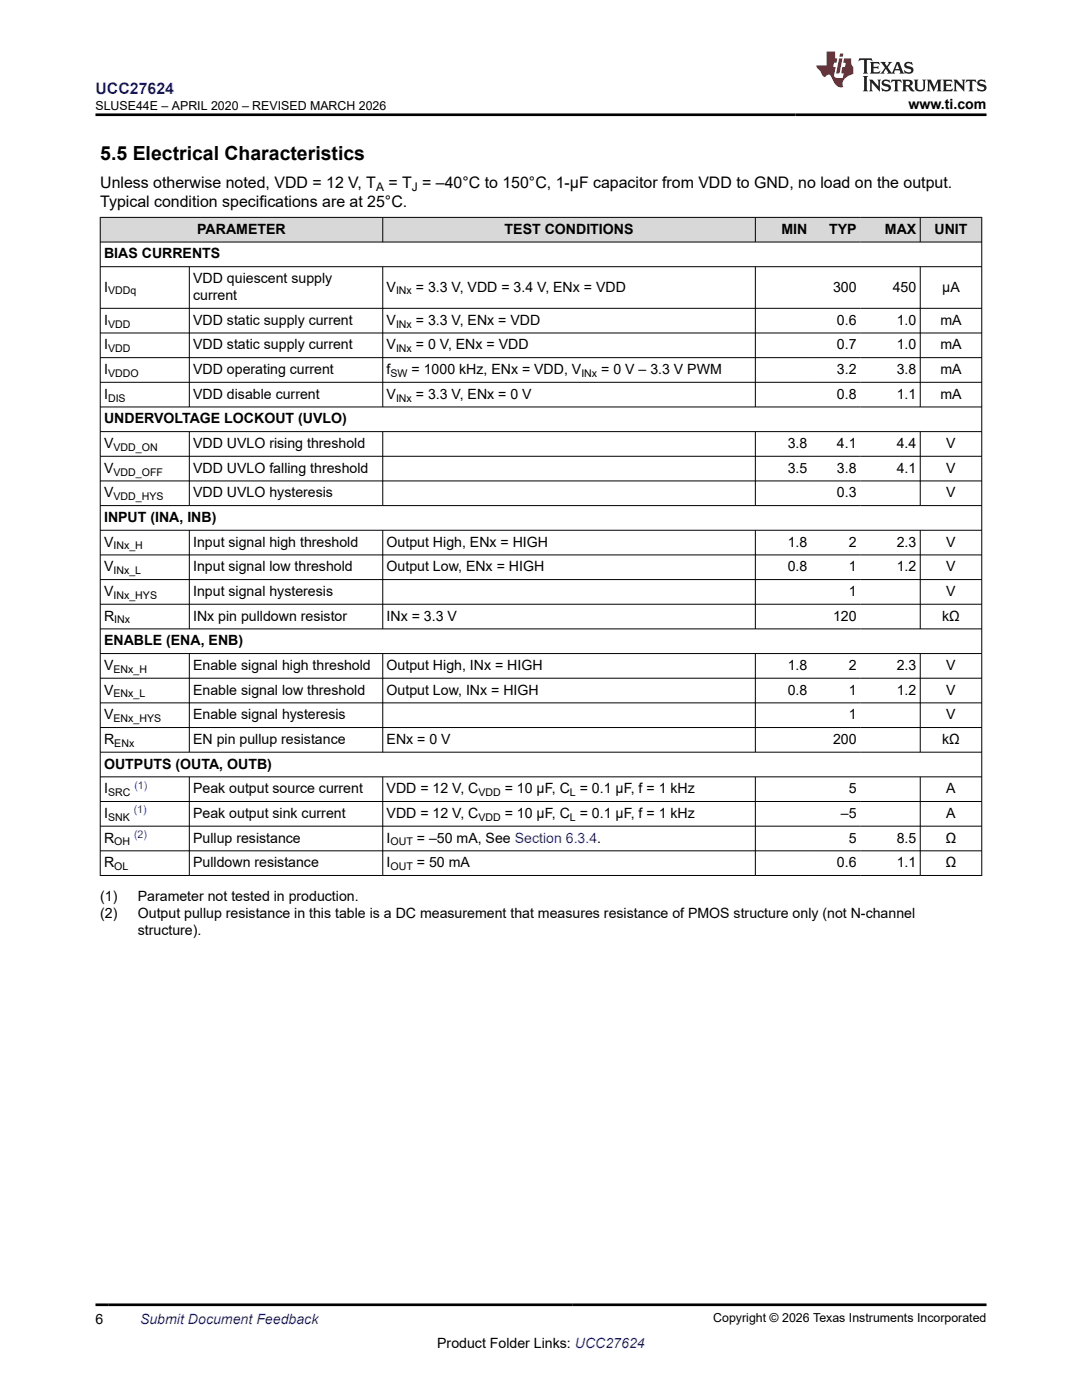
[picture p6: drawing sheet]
<svg xmlns="http://www.w3.org/2000/svg" width="216mm" height="279mm" viewBox="0 0 216 279" stroke-linecap="round" stroke-linejoin="round" font-family="sans-serif">
<defs><g id="words">
<text font-size="3.9" x="20" y="32">5.5 Electrical Characteristics</text>
<text font-size="3.2" fill="#00f" x="19" y="18.7">UCC27624</text>
<g font-size="3.2">
<text x="20" y="37.5">Unless otherwise noted, VDD = 12 V, T</text>
<text x="20" y="41.3">Typical condition specifications are at 25°C.</text>
<text x="77.5" y="37.5">= T = –40°C to 150°C, 1-µF capacitor from VDD to GND, no load on the output.</text>
</g>
<g font-size="2.8">
<text x="181.3" y="21.8">www.ti.com</text>
<text x="39.4" y="46.7">PARAMETER</text>
<text x="100.7" y="46.7">TEST CONDITIONS</text>
<text x="155.9" y="46.7">MIN</text>
<text x="165.4" y="46.7">TYP</text>
<text x="176.6" y="46.7">MAX</text>
<text x="186.5" y="46.7">UNIT</text>
<text x="20.8" y="51.6">BIAS CURRENTS</text>
<text x="20.8" y="58.2">I</text>
<text x="38.5" y="56.5">VDD quiescent supply</text>
<text x="38.5" y="59.9">current</text>
<text x="77.1" y="58.2">V</text>
<text x="83" y="58.2">= 3.3 V, VDD = 3.4 V, ENx = VDD</text>
<text x="166.2" y="58.2">300</text>
<text x="178.1" y="58.2">450</text>
<text x="188" y="58.2">μA</text>
<text x="20.8" y="64.8">I</text>
<text x="38.5" y="64.8">VDD static supply current</text>
<text x="77.1" y="64.8">V</text>
<text x="83" y="64.8">= 3.3 V, ENx = VDD</text>
<text x="167" y="64.8">0.6</text>
<text x="178.9" y="64.8">1.0</text>
<text x="187.6" y="64.8">mA</text>
<text x="20.8" y="69.7">I</text>
<text x="38.5" y="69.7">VDD static supply current</text>
<text x="77.1" y="69.7">V</text>
<text x="83" y="69.7">= 0 V, ENx = VDD</text>
<text x="167" y="69.7">0.7</text>
<text x="178.9" y="69.7">1.0</text>
<text x="187.6" y="69.7">mA</text>
<text x="20.8" y="74.6">I</text>
<text x="38.5" y="74.6">VDD operating current</text>
<text x="77.1" y="74.6">f</text>
<text x="82.1" y="74.6">= 1000 kHz, ENx = VDD, V</text>
<text x="120" y="74.6">= 0 V – 3.3 V PWM</text>
<text x="167" y="74.6">3.2</text>
<text x="178.9" y="74.6">3.8</text>
<text x="187.6" y="74.6">mA</text>
<text x="20.8" y="79.6">I</text>
<text x="38.5" y="79.6">VDD disable current</text>
<text x="77.1" y="79.6">V</text>
<text x="83" y="79.6">= 3.3 V, ENx = 0 V</text>
<text x="167" y="79.6">0.8</text>
<text x="178.9" y="79.6">1.1</text>
<text x="187.6" y="79.6">mA</text>
<text x="20.8" y="84.5">UNDERVOLTAGE LOCKOUT (UVLO)</text>
<text x="20.8" y="89.4">V</text>
<text x="38.5" y="89.4">VDD UVLO rising threshold</text>
<text x="157.2" y="89.4">3.8</text>
<text x="167" y="89.4">4.1</text>
<text x="178.9" y="89.4">4.4</text>
<text x="188.8" y="89.4">V</text>
<text x="20.8" y="94.3">V</text>
<text x="38.5" y="94.3">VDD UVLO falling threshold</text>
<text x="157.2" y="94.3">3.5</text>
<text x="167" y="94.3">3.8</text>
<text x="178.9" y="94.3">4.1</text>
<text x="188.8" y="94.3">V</text>
<text x="20.8" y="99.3">V</text>
<text x="38.5" y="99.3">VDD UVLO hysteresis</text>
<text x="167" y="99.3">0.3</text>
<text x="188.8" y="99.3">V</text>
<text x="20.8" y="104.2">INPUT (INA, INB)</text>
<text x="20.8" y="109.1">V</text>
<text x="38.5" y="109.1">Input signal high threshold</text>
<text x="77.1" y="109.1">Output High, ENx = HIGH</text>
<text x="157.2" y="109.1">1.8</text>
<text x="169.4" y="109.1">2</text>
<text x="178.9" y="109.1">2.3</text>
<text x="188.8" y="109.1">V</text>
<text x="20.8" y="114">V</text>
<text x="20.8" y="118.9">V</text>
<text x="38.5" y="114">Input signal low threshold</text>
<text x="38.5" y="118.9">Input signal hysteresis</text>
<text x="77.1" y="114">Output Low, ENx = HIGH</text>
<text x="157.2" y="114">0.8</text>
<text x="169.4" y="114">1</text>
<text x="169.4" y="118.9">1</text>
<text x="178.9" y="114">1.2</text>
<text x="188.8" y="114">V</text>
<text x="188.8" y="118.9">V</text>
<text x="20.8" y="123.9">R</text>
<text x="38.5" y="123.9">INx pin pulldown resistor</text>
<text x="77.1" y="123.9">INx = 3.3 V</text>
<text x="166.2" y="123.9">120</text>
<text x="188" y="123.9">kΩ</text>
<text x="20.8" y="128.8">ENABLE (ENA, ENB)</text>
<text x="20.8" y="133.7">V</text>
<text x="38.5" y="133.7">Enable signal high threshold</text>
<text x="77.1" y="133.7">Output High, INx = HIGH</text>
<text x="157.2" y="133.7">1.8</text>
<text x="169.4" y="133.7">2</text>
<text x="178.9" y="133.7">2.3</text>
<text x="188.8" y="133.7">V</text>
<text x="20.8" y="138.6">V</text>
<text x="20.8" y="143.5">V</text>
<text x="38.5" y="138.6">Enable signal low threshold</text>
<text x="38.5" y="143.5">Enable signal hysteresis</text>
<text x="77.1" y="138.6">Output Low, INx = HIGH</text>
<text x="157.2" y="138.6">0.8</text>
<text x="169.4" y="138.6">1</text>
<text x="169.4" y="143.5">1</text>
<text x="178.9" y="138.6">1.2</text>
<text x="188.8" y="138.6">V</text>
<text x="188.8" y="143.5">V</text>
<text x="20.8" y="148.5">R</text>
<text x="38.5" y="148.5">EN pin pullup resistance</text>
<text x="77.1" y="148.5">ENx = 0 V</text>
<text x="166.2" y="148.5">200</text>
<text x="188" y="148.5">kΩ</text>
<text x="20.8" y="153.4">OUTPUTS (OUTA, OUTB)</text>
<text x="20.8" y="158.3">I</text>
<text x="38.5" y="158.3">Peak output source current</text>
<text x="77.1" y="158.3">VDD = 12 V, C</text>
<text x="100.7" y="158.3">= 10 µF, C = 0.1 µF, f = 1 kHz</text>
<text x="169.4" y="158.3">5</text>
<text x="188.8" y="158.3">A</text>
<text x="20.8" y="163.2">I</text>
<text x="38.5" y="163.2">Peak output sink current</text>
<text x="77.1" y="163.2">VDD = 12 V, C</text>
<text x="100.7" y="163.2">= 10 µF, C = 0.1 µF, f = 1 kHz</text>
<text x="167.8" y="163.2">–5</text>
<text x="188.8" y="163.2">A</text>
<text x="20.8" y="168.2">R</text>
<text x="20.8" y="173.1">R</text>
<text x="38.5" y="168.2">Pullup resistance</text>
<text x="38.5" y="173.1">Pulldown resistance</text>
<text x="77.1" y="168.2">I</text>
<text x="77.1" y="173.1">I</text>
<text x="83.2" y="168.2">= –50 mA, See Section 6.3.4.</text>
<text x="83.2" y="173.1">= 50 mA</text>
<text x="167" y="173.1">0.6</text>
<text x="169.4" y="168.2">5</text>
<text x="178.9" y="168.2">8.5</text>
<text x="178.9" y="173.1">1.1</text>
<text x="188.7" y="168.2">Ω</text>
<text x="188.7" y="173.1">Ω</text>
<text x="20" y="179.9">(1)</text>
<text x="27.5" y="179.9">Parameter not tested in production.</text>
<text x="20" y="183.3">(2)</text>
<text x="27.5" y="183.3">Output pullup resistance in this table is a DC measurement that measures resistance of PMOS structure only (not N-channel</text>
<text x="27.5" y="186.6">structure).</text>
<text x="19" y="264.2">6</text>
<text x="87.2" y="269">Product Folder Links: UCC27624</text>
</g>
<text font-size="2.8" fill="#00f" x="27.9" y="264.2">Submit Document Feedback</text>
<g font-size="2.5">
<text x="19.1" y="21.9">SLUSE44E – APRIL 2020 – REVISED MARCH 2026</text>
<text x="142.3" y="263.9">Copyright © 2026 Texas Instruments Incorporated</text>
</g>
<g font-size="2.4">
<text x="75" y="38.1">A</text>
<text x="82.2" y="38.1">J</text>
</g>
<g font-size="2.1">
<text x="21.6" y="58.8">VDDq</text>
<text x="79" y="58.8">INx</text>
<text x="21.6" y="65.4">VDD</text>
<text x="79" y="65.4">INx</text>
<text x="21.6" y="70.3">VDD</text>
<text x="79" y="70.3">INx</text>
<text x="21.6" y="75.2">VDDO</text>
<text x="77.9" y="75.2">SW</text>
<text x="116" y="75.2">INx</text>
<text x="21.6" y="80.1">DIS</text>
<text x="79" y="80.1">INx</text>
<text x="22.6" y="90">VDD_ON</text>
<text x="22.6" y="94.9">VDD_OFF</text>
<text x="22.6" y="99.8">VDD_HYS</text>
<text x="22.6" y="109.7">INx_H</text>
<text x="22.6" y="114.6">INx_L</text>
<text x="22.6" y="119.5">INx_HYS</text>
<text x="22.8" y="124.4">INx</text>
<text x="22.6" y="134.3">ENx_H</text>
<text x="22.6" y="139.2">ENx_L</text>
<text x="22.6" y="144.1">ENx_HYS</text>
<text x="22.8" y="149">ENx</text>
<text x="21.6" y="158.9">SRC</text>
<text x="95.5" y="158.9">VDD</text>
<text x="113.7" y="158.9">L</text>
<text x="21.6" y="163.8">SNK</text>
<text x="95.5" y="163.8">VDD</text>
<text x="113.7" y="163.8">L</text>
<text x="22.8" y="168.7">OH</text>
<text x="22.8" y="173.6">OL</text>
<text x="77.9" y="168.7">OUT</text>
<text x="77.9" y="173.6">OUT</text>
</g>
<g font-size="2.1" fill="#00f">
<text x="26.8" y="157.4">(1)</text>
<text x="26.7" y="162.3">(1)</text>
<text x="26.8" y="167.2">(2)</text>
</g>
</g></defs>
<g fill="#d8d8d8">
<path d="M20 43.4h175.9v4.9h-175.9z" fill-rule="evenodd"/>
<path d="M20.1 43.4h56.2v4.8h-56.2z" fill-rule="evenodd"/>
<path d="M76.4 43.4h74.3v4.8h-74.3z" fill-rule="evenodd"/>
<path d="M150.8 43.4h11v4.8h-11z" fill-rule="evenodd"/>
<path d="M161.8 43.4h9.8v4.8h-9.8z" fill-rule="evenodd"/>
<path d="M171.6 43.4h12v4.8h-12z" fill-rule="evenodd"/>
<path d="M183.7 43.4h12.1v4.8h-12.1z" fill-rule="evenodd"/>
</g>
<g fill="none" stroke="#000" stroke-width=".2">
<path d="M19.9 43.4h176.1M19.9 48.3h176.1M19.9 53.2h176.1M20 43.3v131.5M37.8 53.2v28.1M76.4 43.3v5.1M76.4 53.2v28.1M150.7 43.3v5.1M150.7 53.2v28.1M183.6 43.3v5.1M183.6 53.2v28.1M195.9 43.3v131.5"/>
<path d="M19.9 61.5h176.1M19.9 66.5h176.1M19.9 71.4h176.1M19.9 76.3h176.1M19.9 81.2h176.1M19.9 86.1h176.1M19.9 91.1h176.1M19.9 96h176.1M37.8 86.1v14.9M76.4 86.1v14.9M150.7 86.1v14.9M183.6 86.1v14.9"/>
<path d="M19.9 100.9h176.1M19.9 105.8h176.1M19.9 110.7h176.1M19.9 115.7h176.1M37.8 105.8v19.8M76.4 105.8v19.8M150.7 105.8v19.8M183.6 105.8v19.8M19.9 120.6h176.1M19.9 125.5h176.1M19.9 130.4h176.1M19.9 135.4h176.1"/>
<path d="M37.8 130.4v19.8M76.4 130.4v19.8M150.7 130.4v19.8M183.6 130.4v19.8M19.9 140.3h176.1M19.9 145.2h176.1M19.9 150.1h176.1M19.9 155h176.1M19.9 160h176.1M37.8 155v19.8M76.4 155v19.8M150.7 155v19.8"/>
<path d="M183.6 155v19.8M19.9 164.9h176.1M19.9 169.8h176.1M19.9 174.7h176.1"/>
</g>
<path d="M171.5 11.6l-.2 .6 .5-.2h.6v.1v2.2l-.2 .4h1l-.2-.4v-2.2v-.1h.5l.6 .2-.2-.6zM173.6 12.4l.2 .3v1.6l-.2 .4h1.9l.1-.6a1.08 1.08 0 0 1-1.3 .2v-.7h.6l.4 .2v-.7l-.4 .2h-.6v-.5l.2-.2a1 1 0 0 1 1 .3l-.1-.5zM175.7 12.4l.9 1.1-1 1.2h.9l-.2-.2 .5-.8 .4 .8-.2 .2h1.6l-.2-.2 .2-.5h.9l.1 .5-.1 .2h.9l-.2-.4-.8-1.9h-.5l-.9 2.1-.9-1.1 .9-1h-.8l.2 .2-.4 .6-.4-.6 .2-.2zM179 12.8l.4 1h-.7zM180.7 12.5a.65 .65 0 0 0-.2 .7 .65 .65 0 0 0 .6 .5l.6 .1 .1 .3a.79 .79 0 0 1-.7 .4 .79 .79 0 0 1-.7-.5l.1 .7 .2-.1a.93 .93 0 0 0 1.1 0 .93 .93 0 0 0 .4-.9 1.46 1.46 0 0 0-1.2-.6l-.1-.3a1.09 1.09 0 0 1 1.2 .2l-.2-.6-.1 .1-.5-.2zM172.2 15.2l.2 .4v2.2l-.2 .4h1l-.2-.4v-2.2l.2-.4zM173.4 15.9l.2 .4v1.5l-.2 .4h.8l-.3-.4 .1-1.3 1.6 1.8v-2l.2-.4h-.7l.1 .2 .1 1.1-1.2-1.3zM176.2 16a.65 .65 0 0 0-.2 .8 .65 .65 0 0 0 .6 .4l.6 .2 .1 .2a.79 .79 0 0 1-.7 .4 .79 .79 0 0 1-.7-.5l.1 .7 .2-.1a.93 .93 0 0 0 1.1 .1 .93 .93 0 0 0 .4-1 1.46 1.46 0 0 0-1.2-.5l-.1-.4a1.09 1.09 0 0 1 1.2 .2l-.1-.6-.2 .1-.5-.1zM177.9 15.9l-.1 .6a.63 .63 0 0 1 .8-.3v1.6l-.3 .4h1l-.2-.4v-1.6a.66 .66 0 0 1 .8 .3l-.1-.6zM180 15.9l.2 .4v1.5l-.2 .4h1l-.2-.2-.1-.7h.5l.1 .2a.79 .79 0 0 0 1.2 .6l-1-.9a.61 .61 0 0 0 .6-.6 .61 .61 0 0 0-.5-.7zM180.8 16.2h.1a.47 .47 0 0 1 .5 .1 .47 .47 0 0 1 .1 .5l-.1 .1-.7 .1zM182.3 15.9l.2 .2a2.27 2.27 0 0 0 .4 2 1.04 1.04 0 0 0 1.7-.7v-1.3l.2-.2h-.8l.2 .4v1.1a.6 .6 0 0 1-.6 .6 .6 .6 0 0 1-.6-.6v-1.1l.3-.4zM184.9 15.9l.2 .4v1.5l-.2 .4h.8l-.3-.4v-1.4l.9 1.9 .9-1.9v1.4l-.3 .4h1l-.2-.4v-1.5l.2-.4h-.8l-.7 1.5-.6-1.5zM188.1 15.9l.2 .4v1.5l-.2 .4h1.9l.1-.6a1.09 1.09 0 0 1-1.3 .2v-.7h.6l.4 .2v-.6l-.4 .2h-.6v-.6l.2-.1a1.01 1.01 0 0 1 1 .3l-.1-.6zM190.2 15.9l.3 .4v1.5l-.3 .4h.8l-.2-.4v-1.3l1.6 1.8v-2l.2-.4h-.7l.2 .2v1.1l-1.2-1.3zM192.8 15.9l-.1 .6a.63 .63 0 0 1 .8-.3v1.6l-.3 .4h1l-.2-.4v-1.6a.66 .66 0 0 1 .8 .3l-.1-.6zM195.2 16a.65 .65 0 0 0-.2 .8 .65 .65 0 0 0 .6 .4l.6 .2 .2 .2a.79 .79 0 0 1-.7 .4 .79 .79 0 0 1-.7-.5l.1 .7 .2-.1a.93 .93 0 0 0 1 .1 .93 .93 0 0 0 .5-1 1.46 1.46 0 0 0-1.3-.5v-.4a1.09 1.09 0 0 1 1.2 .2l-.2-.6-.2 .1-.5-.1z" fill="#231f20"/>
<path d="M164.9 10.3v2.7h-2l.1 .4 .8 1a.95 .95 0 0 0 1 .9 .59 .59 0 0 1 .5-.4 .59 .59 0 0 1 .5 .3l.4 .8a1.59 1.59 0 0 0 2.1 1.4 1.61 1.61 0 0 1 1-2.3l1-.3-.1-1.5a1.59 1.59 0 0 1-.3-1.7h-1.5l-.2 .9h.6l-.2 .9h-.5l-.2 .9v.3l.4 .1-.1 .9h-.7a.73 .73 0 0 1-1-.7l.3-1.5h-.5l.1-.9h.5l.2-.9h-.5v-1.3zM167.4 11.6l-.6 3.1h.7l.6-3.1zM167.6 10.7l-.1 .6h.7l.1-.6z" fill="#ed1c24"/>
<path d="M19 22.9h177.8M19 260.4h177.8" fill="none" stroke="#000" stroke-width=".53"/>
<use href="#words"/>
</svg>
